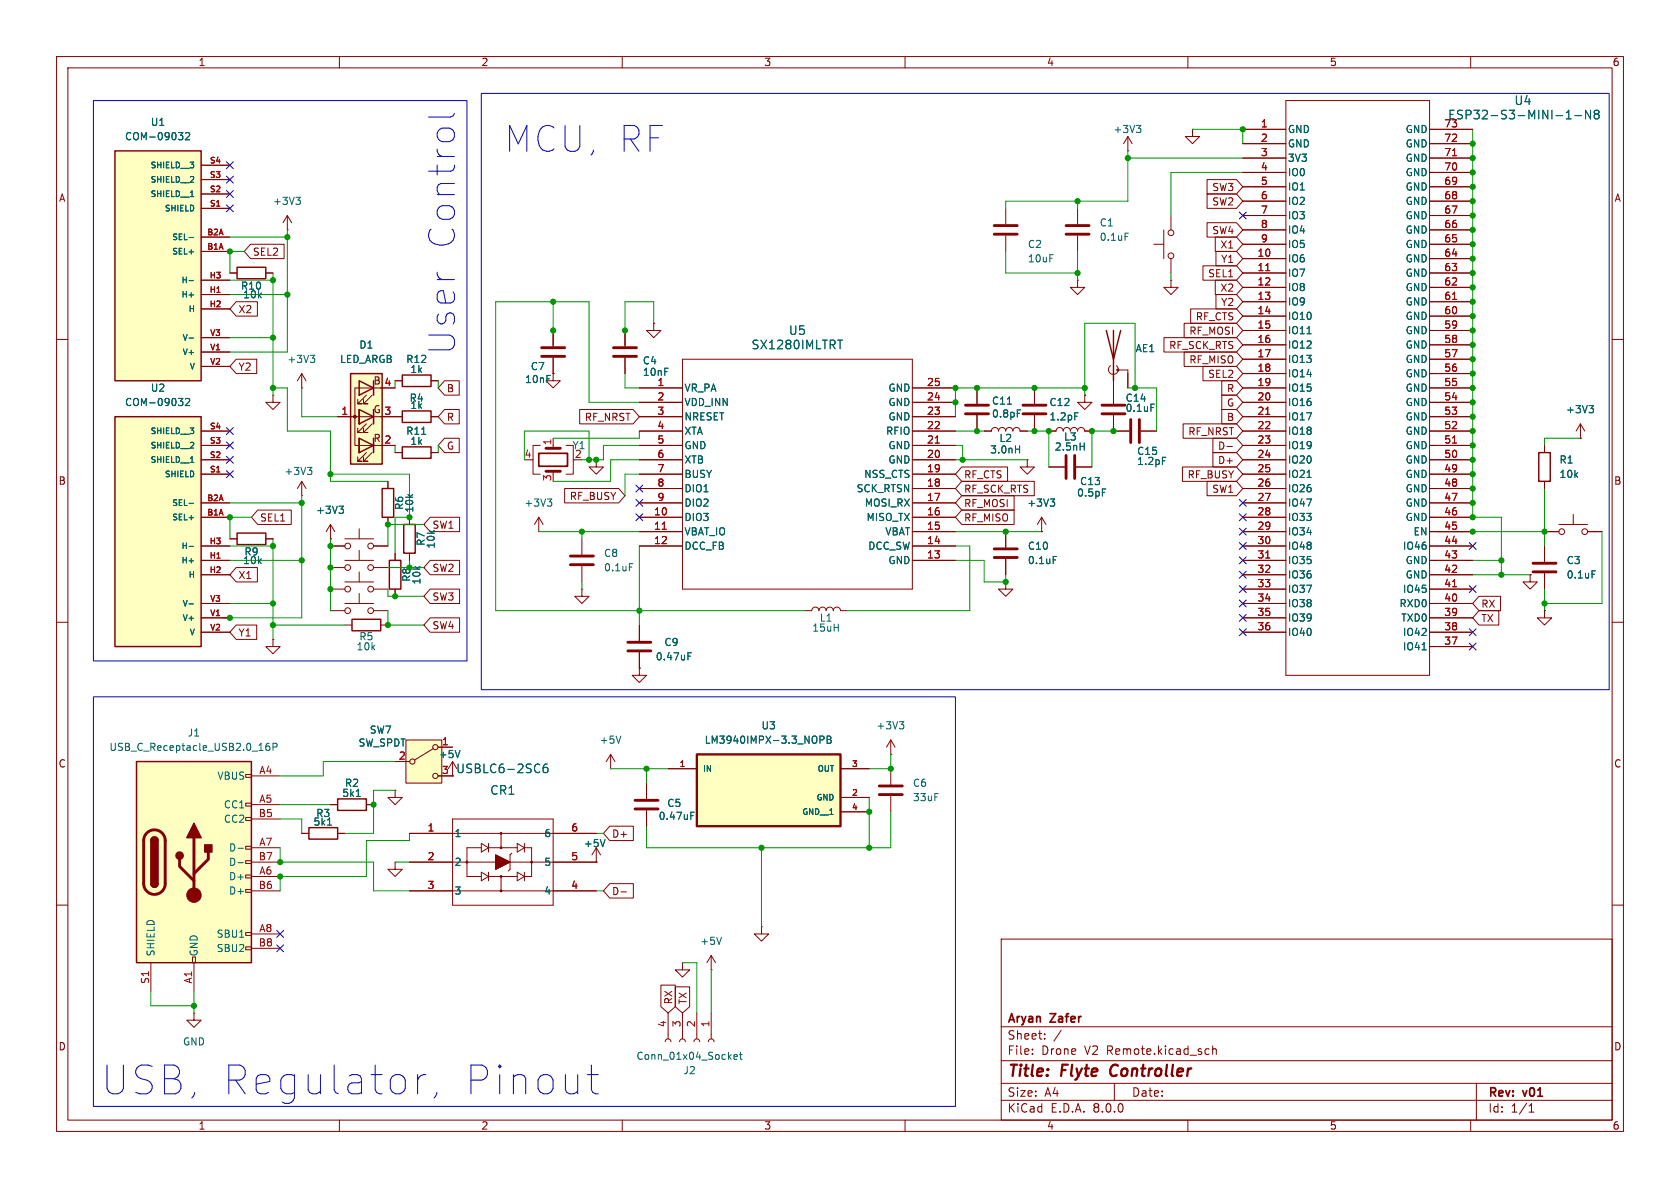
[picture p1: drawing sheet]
<svg xmlns="http://www.w3.org/2000/svg" width="297mm" height="210mm" viewBox="0 0 297 210" stroke-linecap="round" stroke-linejoin="round" font-family="sans-serif">
<defs><g id="words">
<g font-size="7.1" fill="#0000c2">
<text x="18" y="193.8">USB, Regulator,</text>
<text x="81.2" y="193.8">Pinout</text>
</g>
<g font-size="6.4" fill="#0000c2">
<text x="89.2" y="27.2">MCU, RF</text>
<text x="80.7" y="44.4" transform="rotate(-90 80.7 44.4)">Control</text>
<text x="80.7" y="62.7" transform="rotate(-90 80.7 62.7)">User</text>
</g>
<g font-size="2.8" fill="#840000">
<text x="178" y="190.9">Title:</text>
<text x="187.7" y="190.9">Flyte</text>
<text x="197.1" y="190.9">Controller</text>
</g>
<g font-size="2.1" fill="#006464">
<text x="255.9" y="21.3">ESP32-S3-MINI-1-N8</text>
<text x="267.6" y="18.8">U4</text>
<text x="139.4" y="59.4">U5</text>
<text x="132.8" y="62">SX1280IMLTRT</text>
<text x="80.6" y="136.9">USBLC6-2SC6</text>
<text x="86.6" y="140.7">CR1</text>
</g>
<g font-size="2.1" fill="#840000">
<text x="178" y="184">Sheet:</text>
<text x="178" y="181.2">Aryan</text>
<text x="185.8" y="181.2">Zafer</text>
<text x="178" y="186.7">File:</text>
<text x="184.1" y="186.7">Drone</text>
<text x="191.8" y="186.7">V2 Remote.kicad_sch</text>
<text x="178" y="196.9">KiCad</text>
<text x="178" y="194.1">Size:</text>
<text x="184.7" y="194.1">A4</text>
<text x="185.7" y="196.9">E.D.A.</text>
<text x="193.3" y="196.9">8.0.0</text>
<text x="200" y="194.1">Date:</text>
<text x="263" y="194.3">Rev:</text>
<text x="263" y="196.9">Id:</text>
<text x="267.1" y="196.9">1/1</text>
<text x="269.4" y="194.3">v01</text>
</g>
<g font-size="1.8" fill="#840000">
<text x="35" y="11.9">1</text>
<text x="85" y="11.9">2</text>
<text x="135" y="11.9">3</text>
<text x="185" y="11.9">4</text>
<text x="235" y="11.9">5</text>
<text x="285" y="11.9">6</text>
<text x="10.3" y="35.9">A</text>
<text x="214.2" y="34">SW3</text>
<text x="285.3" y="35.9">A</text>
<text x="214.2" y="36.5">SW2</text>
<text x="214.2" y="41.6">SW4</text>
<text x="44.6" y="45.4">SEL2</text>
<text x="215.7" y="44.1">X1</text>
<text x="215.8" y="46.7">Y1</text>
<text x="213.5" y="49.2">SEL1</text>
<text x="215.7" y="51.8">X2</text>
<text x="42.1" y="55.6">X2</text>
<text x="210.2" y="59.4">RF_MOSI</text>
<text x="211.3" y="56.8">RF_CTS</text>
<text x="215.8" y="54.3">Y2</text>
<text x="42.1" y="65.7">Y2</text>
<text x="206.6" y="61.9">RF_SCK_RTS</text>
<text x="210.2" y="64.5">RF_MISO</text>
<text x="65.9" y="68.2">B</text>
<text x="78.9" y="69.5">B</text>
<text x="213.5" y="67">SEL2</text>
<text x="216.8" y="69.5">R</text>
<text x="65.9" y="73.3">G</text>
<text x="78.9" y="74.6">R</text>
<text x="103.3" y="74.6">RF_NRST</text>
<text x="210" y="77.2">RF_NRST</text>
<text x="216.8" y="72.1">G</text>
<text x="216.8" y="74.6">B</text>
<text x="65.9" y="78.3">R</text>
<text x="78.9" y="79.7">G</text>
<text x="215.2" y="79.7">D-</text>
<text x="215.2" y="82.2">D+</text>
<text x="10.3" y="85.9">B</text>
<text x="100.6" y="88.6">RF_BUSY</text>
<text x="170.3" y="89.9">RF_MOSI</text>
<text x="170.3" y="84.8">RF_CTS</text>
<text x="170.3" y="87.3">RF_SCK_RTS</text>
<text x="209.9" y="84.8">RF_BUSY</text>
<text x="214.2" y="87.3">SW1</text>
<text x="285.3" y="85.9">B</text>
<text x="45.9" y="92.4">SEL1</text>
<text x="76.4" y="93.7">SW1</text>
<text x="170.3" y="92.4">RF_MISO</text>
<text x="76.4" y="101.3">SW2</text>
<text x="42.1" y="102.6">X1</text>
<text x="76.4" y="106.4">SW3</text>
<text x="261.8" y="107.6">RX</text>
<text x="42.1" y="112.7">Y1</text>
<text x="76.4" y="111.4">SW4</text>
<text x="261.8" y="110.2">TX</text>
<text x="10.3" y="135.9">C</text>
<text x="285.3" y="135.9">C</text>
<text x="108.1" y="148.3">D+</text>
<text x="108.1" y="158.4">D-</text>
<text x="119.1" y="177.6" transform="rotate(-90 119.1 177.6)">RX</text>
<text x="121.6" y="177.6" transform="rotate(-90 121.6 177.6)">TX</text>
<text x="10.3" y="185.9">D</text>
<text x="285.3" y="185.9">D</text>
<text x="35" y="199.9">1</text>
<text x="85" y="199.9">2</text>
<text x="135" y="199.9">3</text>
<text x="185" y="199.9">4</text>
<text x="235" y="199.9">5</text>
<text x="285" y="199.9">6</text>
</g>
<g font-size="1.8" fill="#006464">
<text x="26.6" y="22.5">U1</text>
<text x="196.7" y="23.7">+3V3</text>
<text x="227.6" y="23.7">GND</text>
<text x="248.4" y="23.7">GND</text>
<text x="22" y="25">COM-09032</text>
<text x="227.6" y="26.3">GND</text>
<text x="227.6" y="28.8">3V3</text>
<text x="248.4" y="28.8">GND</text>
<text x="248.4" y="26.3">GND</text>
<text x="227.6" y="31.3">IO0</text>
<text x="227.6" y="33.9">IO1</text>
<text x="248.4" y="33.9">GND</text>
<text x="248.4" y="31.3">GND</text>
<text x="48.2" y="36.4">+3V3</text>
<text x="194.3" y="40.2">C1</text>
<text x="227.6" y="36.4">IO2</text>
<text x="227.6" y="39">IO3</text>
<text x="227.6" y="41.5">IO4</text>
<text x="248.4" y="41.5">GND</text>
<text x="248.4" y="39">GND</text>
<text x="248.4" y="36.4">GND</text>
<text x="181.6" y="44">C2</text>
<text x="181.6" y="46.6">10uF</text>
<text x="194.3" y="42.8">0.1uF</text>
<text x="227.6" y="46.6">IO6</text>
<text x="227.6" y="44">IO5</text>
<text x="248.4" y="46.6">GND</text>
<text x="248.4" y="44">GND</text>
<text x="42.5" y="51.4">R10</text>
<text x="42.9" y="52.9">10k</text>
<text x="227.6" y="49.1">IO7</text>
<text x="227.6" y="51.7">IO8</text>
<text x="248.4" y="51.7">GND</text>
<text x="248.4" y="49.1">GND</text>
<text x="227.6" y="54.2">IO9</text>
<text x="227.6" y="56.7">IO10</text>
<text x="227.6" y="59.3">IO11</text>
<text x="248.4" y="59.3">GND</text>
<text x="248.4" y="56.7">GND</text>
<text x="248.4" y="54.2">GND</text>
<text x="50.7" y="64.4">+3V3</text>
<text x="60" y="64.4">LED_ARGB</text>
<text x="63.4" y="61.8">D1</text>
<text x="71.7" y="64.4">R12</text>
<text x="93.7" y="65.6">C7</text>
<text x="113.5" y="64.6">C4</text>
<text x="200.7" y="62.5">AE1</text>
<text x="227.6" y="61.8">IO12</text>
<text x="227.6" y="64.4">IO13</text>
<text x="248.4" y="64.4">GND</text>
<text x="248.4" y="61.8">GND</text>
<text x="22" y="72">COM-09032</text>
<text x="26.6" y="69.4">U2</text>
<text x="72.3" y="71.2">R4</text>
<text x="72.4" y="66.1">1k</text>
<text x="92.7" y="67.9">10nF</text>
<text x="113.5" y="66.6">10nF</text>
<text x="120.9" y="69.4">VR_PA</text>
<text x="120.9" y="72">VDD_INN</text>
<text x="157" y="72">GND</text>
<text x="157" y="69.4">GND</text>
<text x="175.3" y="71.7">C11</text>
<text x="185.4" y="72">C12</text>
<text x="198.9" y="71.2">C14</text>
<text x="227.6" y="66.9">IO14</text>
<text x="227.6" y="69.4">IO15</text>
<text x="227.6" y="72">IO16</text>
<text x="248.4" y="72">GND</text>
<text x="248.4" y="69.4">GND</text>
<text x="248.4" y="66.9">GND</text>
<text x="71.7" y="77.1">R11</text>
<text x="72.4" y="72.5">1k</text>
<text x="120.9" y="74.5">NRESET</text>
<text x="120.9" y="77.1">XTA</text>
<text x="156.5" y="77.1">RFIO</text>
<text x="157" y="74.5">GND</text>
<text x="175.3" y="74">0.8pF</text>
<text x="185.4" y="74.5">1.2pF</text>
<text x="198.9" y="73">0.1uF</text>
<text x="227.6" y="74.5">IO17</text>
<text x="227.6" y="77.1">IO18</text>
<text x="248.4" y="77.1">GND</text>
<text x="248.4" y="74.5">GND</text>
<text x="276.8" y="73.3">+3V3</text>
<text x="72.4" y="78.8">1k</text>
<text x="101.1" y="79.6">Y1</text>
<text x="120.9" y="79.6">GND</text>
<text x="120.9" y="82.1">XTB</text>
<text x="157" y="82.1">GND</text>
<text x="157" y="79.6">GND</text>
<text x="174.9" y="80.4">3.0nH</text>
<text x="176.6" y="78.3">L2</text>
<text x="186.4" y="79.9">2.5nH</text>
<text x="188" y="78.1">L3</text>
<text x="200.9" y="80.6">C15</text>
<text x="200.9" y="82.4">1.2pF</text>
<text x="227.6" y="79.6">IO19</text>
<text x="227.6" y="82.1">IO20</text>
<text x="248.4" y="82.1">GND</text>
<text x="248.4" y="79.6">GND</text>
<text x="275.6" y="82.1">R1</text>
<text x="50.2" y="84.2">+3V3</text>
<text x="92.6" y="89.8">+3V3</text>
<text x="120.9" y="84.7">BUSY</text>
<text x="120.9" y="87.2">DIO1</text>
<text x="120.9" y="89.8">DIO2</text>
<text x="151.3" y="87.2">SCK_RTSN</text>
<text x="152.7" y="84.7">NSS_CTS</text>
<text x="152.8" y="89.8">MOSI_RX</text>
<text x="181.5" y="89.8">+3V3</text>
<text x="190.3" y="88">0.5pF</text>
<text x="190.8" y="86">C13</text>
<text x="227.6" y="84.7">IO21</text>
<text x="227.6" y="87.2">IO26</text>
<text x="227.6" y="89.8">IO47</text>
<text x="248.4" y="89.8">GND</text>
<text x="248.4" y="87.2">GND</text>
<text x="248.4" y="84.7">GND</text>
<text x="275.6" y="84.7">10k</text>
<text x="55.8" y="91">+3V3</text>
<text x="71.5" y="90.2" transform="rotate(-90 71.5 90.2)">R6</text>
<text x="73.3" y="90.7" transform="rotate(-90 73.3 90.7)">10k</text>
<text x="120.9" y="92.3">DIO3</text>
<text x="120.9" y="94.8">VBAT_IO</text>
<text x="153.1" y="92.3">MISO_TX</text>
<text x="156.4" y="94.8">VBAT</text>
<text x="227.6" y="92.3">IO33</text>
<text x="227.6" y="94.8">IO34</text>
<text x="248.4" y="92.3">GND</text>
<text x="249.8" y="94.8">EN</text>
<text x="42.9" y="99.9">10k</text>
<text x="43.1" y="98.4">R9</text>
<text x="75.3" y="96.6" transform="rotate(-90 75.3 96.6)">R7</text>
<text x="77.1" y="97.1" transform="rotate(-90 77.1 97.1)">10k</text>
<text x="106.7" y="98.7">C8</text>
<text x="106.7" y="101.2">0.1uF</text>
<text x="120.9" y="97.4">DCC_FB</text>
<text x="153.4" y="97.4">DCC_SW</text>
<text x="157" y="99.9">GND</text>
<text x="181.6" y="97.4">C10</text>
<text x="181.6" y="99.9">0.1uF</text>
<text x="227.6" y="97.4">IO48</text>
<text x="227.6" y="99.9">IO35</text>
<text x="247.9" y="97.4">IO46</text>
<text x="248.4" y="99.9">GND</text>
<text x="276.9" y="99.9">C3</text>
<text x="72.7" y="102.9" transform="rotate(-90 72.7 102.9)">R8</text>
<text x="74.5" y="103.4" transform="rotate(-90 74.5 103.4)">10k</text>
<text x="227.6" y="102.5">IO36</text>
<text x="227.6" y="105">IO37</text>
<text x="227.6" y="107.5">IO38</text>
<text x="247.3" y="107.5">RXD0</text>
<text x="247.9" y="105">IO45</text>
<text x="248.4" y="102.5">GND</text>
<text x="276.9" y="102.5">0.1uF</text>
<text x="63.4" y="113.4">R5</text>
<text x="143.5" y="111.9">15uH</text>
<text x="144.8" y="110.1">L1</text>
<text x="227.6" y="110.1">IO39</text>
<text x="227.6" y="112.6">IO40</text>
<text x="247.6" y="110.1">TXD0</text>
<text x="247.9" y="112.6">IO42</text>
<text x="62.9" y="115.2">10k</text>
<text x="115.8" y="116.9">0.47uF</text>
<text x="117.4" y="114.4">C9</text>
<text x="247.9" y="115.2">IO41</text>
<text x="33.1" y="130.4">J1</text>
<text x="65.3" y="129.9">SW7</text>
<text x="105.9" y="131.7">+5V</text>
<text x="124.5" y="131.7">LM3940IMPX-3.3_NOPB</text>
<text x="134.5" y="129.1">U3</text>
<text x="154.8" y="129.1">+3V3</text>
<text x="19.3" y="132.9">USB_C_Receptacle_USB2.0_16P</text>
<text x="63.3" y="132.2">SW_SPDT</text>
<text x="77.5" y="134.2">+5V</text>
<text x="38.3" y="138">VBUS</text>
<text x="39.5" y="143.1">CC1</text>
<text x="60.4" y="141.1">5k1</text>
<text x="60.9" y="139.3">R2</text>
<text x="117.9" y="142.8">C5</text>
<text x="161.3" y="139.3">C6</text>
<text x="161.3" y="141.8">33uF</text>
<text x="39.5" y="145.6">CC2</text>
<text x="55.3" y="146.2">5k1</text>
<text x="55.8" y="144.6">R3</text>
<text x="80.3" y="148.2">1</text>
<text x="96.1" y="148.2">6</text>
<text x="103.1" y="150">+5V</text>
<text x="116.3" y="145.1">0.47uF</text>
<text x="40.4" y="155.8">D+</text>
<text x="40.4" y="150.7">D-</text>
<text x="40.4" y="153.3">D-</text>
<text x="80.3" y="153.3">2</text>
<text x="96.1" y="153.3">5</text>
<text x="40.4" y="158.3">D+</text>
<text x="80.3" y="158.3">3</text>
<text x="96.1" y="158.3">4</text>
<text x="38.2" y="166">SBU1</text>
<text x="123.7" y="167.2">+5V</text>
<text x="27.5" y="169.2" transform="rotate(-90 27.5 169.2)">SHIELD</text>
<text x="35.2" y="169.2" transform="rotate(-90 35.2 169.2)">GND</text>
<text x="38.2" y="168.5">SBU2</text>
<text x="32.3" y="185">GND</text>
<text x="112.4" y="187.6">Conn_01x04_Socket</text>
<text x="120.7" y="190.1">J2</text>
</g>
<g font-size="1.8" fill="#a90000">
<text x="222.8" y="22.6">1</text>
<text x="255.2" y="22.6">73</text>
<text x="222.8" y="25.1">2</text>
<text x="222.8" y="27.7">3</text>
<text x="255.2" y="27.7">71</text>
<text x="255.2" y="25.1">72</text>
<text x="222.8" y="30.2">4</text>
<text x="222.8" y="32.8">5</text>
<text x="222.8" y="35.3">6</text>
<text x="255.2" y="35.3">68</text>
<text x="255.2" y="32.8">69</text>
<text x="255.2" y="30.2">70</text>
<text x="222.8" y="37.8">7</text>
<text x="222.8" y="40.4">8</text>
<text x="255.2" y="40.4">66</text>
<text x="255.2" y="37.8">67</text>
<text x="222.2" y="45.5">10</text>
<text x="222.8" y="42.9">9</text>
<text x="255.2" y="45.5">64</text>
<text x="255.2" y="42.9">65</text>
<text x="222.2" y="48">11</text>
<text x="222.2" y="50.5">12</text>
<text x="222.2" y="53.1">13</text>
<text x="255.2" y="53.1">61</text>
<text x="255.2" y="50.5">62</text>
<text x="255.2" y="48">63</text>
<text x="222.2" y="55.6">14</text>
<text x="222.2" y="58.2">15</text>
<text x="255.2" y="58.2">59</text>
<text x="255.2" y="55.6">60</text>
<text x="222.2" y="60.7">16</text>
<text x="222.2" y="63.2">17</text>
<text x="222.2" y="65.8">18</text>
<text x="255.2" y="65.8">56</text>
<text x="255.2" y="63.2">57</text>
<text x="255.2" y="60.7">58</text>
<text x="67.9" y="68.3">4</text>
<text x="116.1" y="68.3">1</text>
<text x="116.1" y="70.9">2</text>
<text x="163.8" y="70.9">24</text>
<text x="163.8" y="68.3">25</text>
<text x="222.2" y="68.3">19</text>
<text x="222.2" y="70.9">20</text>
<text x="255.2" y="70.9">54</text>
<text x="255.2" y="68.3">55</text>
<text x="60.3" y="73.4">1</text>
<text x="67.9" y="73.4">3</text>
<text x="116.1" y="73.4">3</text>
<text x="116.1" y="75.9">4</text>
<text x="163.8" y="75.9">22</text>
<text x="163.8" y="73.4">23</text>
<text x="222.2" y="73.4">21</text>
<text x="222.2" y="75.9">22</text>
<text x="255.2" y="75.9">52</text>
<text x="255.2" y="73.4">53</text>
<text x="67.9" y="78.5">2</text>
<text x="92.6" y="81">4</text>
<text x="97.5" y="78.8" transform="rotate(-90 97.5 78.8)">1</text>
<text x="101.5" y="81">2</text>
<text x="116.1" y="78.5">5</text>
<text x="116.1" y="81">6</text>
<text x="116.1" y="83.6">7</text>
<text x="163.8" y="83.6">19</text>
<text x="163.8" y="81">20</text>
<text x="163.8" y="78.5">21</text>
<text x="222.2" y="78.5">23</text>
<text x="222.2" y="81">24</text>
<text x="222.2" y="83.6">25</text>
<text x="255.2" y="83.6">49</text>
<text x="255.2" y="81">50</text>
<text x="255.2" y="78.5">51</text>
<text x="97.5" y="85.2" transform="rotate(-90 97.5 85.2)">3</text>
<text x="116.1" y="86.1">8</text>
<text x="116.1" y="88.6">9</text>
<text x="163.8" y="88.6">17</text>
<text x="163.8" y="86.1">18</text>
<text x="222.2" y="86.1">26</text>
<text x="222.2" y="88.6">27</text>
<text x="255.2" y="88.6">47</text>
<text x="255.2" y="86.1">48</text>
<text x="115.5" y="91.2">10</text>
<text x="115.5" y="93.7">11</text>
<text x="163.8" y="93.7">15</text>
<text x="163.8" y="91.2">16</text>
<text x="222.2" y="91.2">28</text>
<text x="222.2" y="93.7">29</text>
<text x="255.2" y="93.7">45</text>
<text x="255.2" y="91.2">46</text>
<text x="115.5" y="96.3">12</text>
<text x="163.8" y="98.8">13</text>
<text x="163.8" y="96.3">14</text>
<text x="222.2" y="96.3">30</text>
<text x="222.2" y="98.8">31</text>
<text x="222.2" y="101.3">32</text>
<text x="255.2" y="101.3">42</text>
<text x="255.2" y="98.8">43</text>
<text x="255.2" y="96.3">44</text>
<text x="222.2" y="103.9">33</text>
<text x="222.2" y="106.4">34</text>
<text x="255.2" y="106.4">40</text>
<text x="255.2" y="103.9">41</text>
<text x="222.2" y="109">35</text>
<text x="222.2" y="111.5">36</text>
<text x="255.2" y="111.5">38</text>
<text x="255.2" y="109">39</text>
<text x="255.2" y="114">37</text>
<text x="78" y="131.8">1</text>
<text x="45.7" y="136.9">A4</text>
<text x="70.4" y="134.4">2</text>
<text x="78" y="136.9">3</text>
<text x="45.7" y="142">A5</text>
<text x="45.6" y="144.5">B5</text>
<text x="45.7" y="149.6">A7</text>
<text x="75.5" y="147.1">1</text>
<text x="100.9" y="147.1">6</text>
<text x="45.6" y="152.1">B7</text>
<text x="45.7" y="154.7">A6</text>
<text x="75.5" y="152.1">2</text>
<text x="100.9" y="152.1">5</text>
<text x="45.6" y="157.2">B6</text>
<text x="75.5" y="157.2">3</text>
<text x="100.9" y="157.2">4</text>
<text x="45.6" y="167.4">B8</text>
<text x="45.7" y="164.8">A8</text>
<text x="34" y="174" transform="rotate(-90 34 174)">A1</text>
<text x="26.4" y="174" transform="rotate(-90 26.4 174)">S1</text>
<text x="117.9" y="181.7" transform="rotate(-90 117.9 181.7)">4</text>
<text x="120.4" y="181.7" transform="rotate(-90 120.4 181.7)">3</text>
<text x="122.9" y="181.7" transform="rotate(-90 122.9 181.7)">2</text>
<text x="125.5" y="181.7" transform="rotate(-90 125.5 181.7)">1</text>
</g>
<g font-size="1.4" fill="#006464">
<text x="26.5" y="29.9">SHIELD__3</text>
<text x="26.5" y="35">SHIELD__1</text>
<text x="26.5" y="32.5">SHIELD__2</text>
<text x="29" y="37.6">SHIELD</text>
<text x="30.3" y="45.2">SEL+</text>
<text x="30.3" y="42.6">SEL-</text>
<text x="32" y="52.8">H+</text>
<text x="32" y="50.3">H-</text>
<text x="33.2" y="55.3">H</text>
<text x="32.2" y="63">V+</text>
<text x="32.2" y="60.4">V-</text>
<text x="33.4" y="65.5">V</text>
<text x="26.5" y="76.9">SHIELD__3</text>
<text x="26.5" y="82">SHIELD__1</text>
<text x="26.5" y="79.5">SHIELD__2</text>
<text x="29" y="84.6">SHIELD</text>
<text x="30.3" y="89.6">SEL-</text>
<text x="30.3" y="92.2">SEL+</text>
<text x="32" y="99.8">H+</text>
<text x="32" y="97.3">H-</text>
<text x="32.2" y="107.4">V-</text>
<text x="33.2" y="102.3">H</text>
<text x="32.2" y="110">V+</text>
<text x="33.4" y="112.5">V</text>
<text x="124.2" y="136.6">IN</text>
<text x="144.4" y="136.6">OUT</text>
<text x="144.2" y="141.7">GND</text>
<text x="141.7" y="144.2">GND__1</text>
</g>
<g font-size="1.4" fill="#a90000">
<text x="37" y="29">S4</text>
<text x="37" y="34">S2</text>
<text x="37" y="31.5">S3</text>
<text x="36.5" y="41.7">B2A</text>
<text x="37" y="36.6">S1</text>
<text x="36.5" y="44.2">B1A</text>
<text x="37" y="51.8">H1</text>
<text x="37" y="49.3">H3</text>
<text x="37" y="54.4">H2</text>
<text x="37.1" y="59.4">V3</text>
<text x="37.1" y="62">V1</text>
<text x="37.1" y="64.5">V2</text>
<text x="37" y="75.9">S4</text>
<text x="37" y="83.6">S1</text>
<text x="37" y="81">S2</text>
<text x="37" y="78.5">S3</text>
<text x="36.5" y="88.6">B2A</text>
<text x="36.5" y="91.2">B1A</text>
<text x="37" y="98.8">H1</text>
<text x="37" y="101.3">H2</text>
<text x="37" y="96.3">H3</text>
<text x="37.1" y="106.4">V3</text>
<text x="37.1" y="109">V1</text>
<text x="37.1" y="111.5">V2</text>
<text x="120" y="135.6">1</text>
<text x="150.5" y="135.6">3</text>
<text x="150.5" y="140.7">2</text>
<text x="150.5" y="143.3">4</text>
</g>
</g></defs>
<g fill="none" stroke="#840000" stroke-width=".18">
<path d="M10 10h277v190h-277zM12 12h273v186h-273zM60 10v2M110 10v2M160 10v2M210 10v2M260 10v2M50.8 38.1l-.8 1.3M50.8 38.1v2.5M50.8 38.1l.8 1.3M177.8 36.8v2.8M190.5 36.8v2.8"/>
<path d="M199.4 26.7h.1M199.4 24.1v2.6M199.4 24.1l-.8 1.3M199.4 24.1l.8 1.3M10 60h2M50.8 40.6h.1M177.8 41.7v2.8M190.5 49.5v1.3h1.3l-1.3 1.3-1.3-1.3h1.3M190.5 49.5h.1M190.5 41.7v2.8M285 60h2M182.9 68.6v2.8"/>
<path d="M182.9 73.4v2.8M191.8 69.9v1.2h1.2l-1.2 1.3-1.3-1.3h1.3M191.8 69.9h.1M196.8 63.5v7.9M196.8 73.4v2.8M197.4 64.6a.85 .85 0 0 1 .1 1.3 .85 .85 0 0 1-1.3 0 .85 .85 0 0 1 .1-1.3M197.6 65.4h1.8v3.2M10 110h2M285 110h2M10 160h2M285 160h2M177 166h108v32h-108z"/>
<path d="M60 198v2M110 198v2M160 198v2M177 194.5h108M177 191.5h108M177 187.5h108M177 181.5h108M182.5 186.3v.1M182.5 185.5v.1M184.7 183.6v.1M184.7 182.8v.1M187.6 182.1l-1.3 2"/>
<path d="M197 191.5v3M210 198v2M213.6 185.4l.1 .1M213.7 186.3l-.1 .1M214.4 184.9v1.5M214.4 185.5l.2-.1 .4 .1v.9M260 198v2M261 191.5v6.5M270.3 196.6h.9M270.3 195.5l.4-.4v1.5"/>
</g>
<path d="M196.6 188.5a1.27 1.27 0 0 0 0 1.6" fill="none" stroke="#840000" stroke-width=".4"/>
<path d="M175.8 39.9h4M188.5 39.9h4M175.8 41.4h4M188.5 41.4h4M180.8 73.2h4.1M180.8 71.6h4.1M194.8 73.2h4.1M194.8 71.6h4.1" fill="none" stroke="#840000" stroke-width=".51"/>
<path d="M52.3 34.9h.8l-.4 .5M52.9 35.4l.2 .2v.3l-.2 .2M200.9 22.2h.8l-.4 .5M201.4 22.7l.3 .2v.3l-.3 .2M198.9 41.2h.6M190 73h.6M203.5 71.4h.6" fill="none" stroke="#006464" stroke-width=".18"/>
<path d="M195.6 58.4l1.2 5.1 1.3-5.1M196.8 58.4v8.9" fill="none" stroke="#840000" stroke-width=".25"/>
<circle cx="197.6" cy="65.4" r=".18" fill="#840000" stroke="#840000" stroke-width=".18"/>
<path d="M20.3 26.7h15.3v40.6h-15.3z" fill="#ffffc2"/>
<g fill="none" stroke="#840000" stroke-width=".25">
<path d="M20.3 26.7h15.3v40.6h-15.3zM41.9 94.2h5.1v2.1h-5.1zM68.8 99.1h2.1v5h-2.1zM71.4 92.7h2v5.1h-2zM54.6 146.3h5.1v2h-5.1zM59.7 141.2h5.1v2.1h-5.1z"/>
<circle cx="82.5" cy="152.4" r=".13"/>
<circle cx="88.6" cy="157.5" r=".13"/>
<circle cx="88.6" cy="149.9" r=".13"/>
<circle cx="88.6" cy="154.9" r=".13"/>
<circle cx="88.6" cy="147.3" r=".13"/>
<circle cx="94" cy="152.4" r=".13"/>
</g>
<g fill="none" stroke="#840000" stroke-width=".18">
<path d="M35.6 36.8h5M35.6 34.3h5M35.6 31.8h5M35.6 29.2h5M35.6 44.5h5M35.6 41.9h5M35.6 52.1h5M35.6 54.6h5M35.6 49.5h5M35.6 59.7h5M35.6 62.2h5M35.6 64.8h5"/>
<path d="M48.3 69.9v1.2h1.2l-1.2 1.3-1.3-1.3h1.3M48.3 69.9h.1M53.3 68.6h.1M53.3 66v2.6M53.3 66l-.7 1.3M53.3 66l.8 1.3M40.6 95.3h1.3M47 95.3h1.3M53.3 87.6h.1M53.3 85.1l-.7 1.3M53.3 85.1v2.5M53.3 85.1l.8 1.3"/>
<path d="M58.4 96.5h2.6M61 95.3h5M61 99.1h5M63.5 93.5v1.8M63.5 97.3v1.8M66 96.5h2.6M69.8 97.8v1.3M72.4 91.4v1.3M72.4 97.8v1.3M58.4 104.1h2.6M58.4 100.3h2.6M58.4 108h2.6"/>
<path d="M61 102.9h5M61 106.7h5M63.5 101.1v1.8M63.5 104.9v1.8M66 104.1h2.6M66 100.3h2.6M66 108h2.6M69.8 104.1v1.3M113 118.1v1.3h1.3l-1.3 1.3-1.2-1.3h1.2M113 118.1h.1M113 110.5v2.8M113 115.3v2.8"/>
<path d="M69.8 139.7v1.3h1.3l-1.3 1.2-1.2-1.2h1.2M69.8 139.7h.1M80 134.6l-.8 1.3M107.9 135.9h.1M107.9 133.4l-.7 1.2M107.9 133.4v2.5M107.9 133.4l.8 1.2M53.3 147.3h1.3M58.4 142.2h1.3M59.7 147.3h1.3M64.8 142.2h1.2M69.8 152.4v1.3h1.3l-1.3 1.2-1.2-1.2h1.2"/>
<path d="M69.8 152.4h.1M72.4 157.5h33M72.4 152.4h33M72.4 147.3h33M80 144.8h17.8v15.2h-17.8zM85.1 149.9h-2.6v5h2.6M85.1 154.2l1.3 .7-1.3 .8zM85.1 149.1l1.3 .8-1.3 .7zM86.4 154.9h5M86.4 149.9h5M86.4 149.1v1.5M86.4 154.2v1.5"/>
<path d="M87.6 151.1l2.6 1.3-2.6 1.3zM88.6 147.3v2.6M88.6 154.9v2.6M90.5 150.8l-.3 .3v2.6l-.3 .3M91.4 149.1l1.3 .8-1.3 .7zM91.4 154.2l1.3 .7-1.3 .8zM92.7 149.9h1.3v5h-1.3M92.7 149.1v1.5M92.7 154.2v1.5M105.4 152.4h.1M105.4 149.9l-.8 1.2M105.4 149.9v2.5"/>
<path d="M105.4 149.9l.8 1.2M118.1 179.1v4.5M120.6 170.2v1.3h1.3l-1.3 1.2-1.2-1.2h1.2M120.6 170.2h.1M120.6 179.1v4.5M123.2 179.1v4.5M125.7 171.5h.1M125.7 168.9l-.7 1.3M125.7 168.9v2.6M125.7 179.1v4.5M125.7 168.9l.8 1.3M134.6 163.8v1.3h1.3l-1.3 1.3-1.3-1.3h1.3"/>
<path d="M134.6 163.8h.1M117.6 184.2l.1-.4 .4-.2 .4 .2 .1 .4M120.1 184.2l.2-.4 .3-.2 .4 .2 .2 .4M122.7 184.2l.1-.4 .4-.2 .3 .2 .2 .4M125.2 184.2l.2-.4 .3-.2 .4 .2 .1 .4"/>
<circle cx="61.5" cy="96.5" r=".51"/>
<circle cx="65.5" cy="96.5" r=".51"/>
<circle cx="61.5" cy="100.3" r=".51"/>
<circle cx="61.5" cy="108" r=".51"/>
<circle cx="61.5" cy="104.1" r=".51"/>
<circle cx="65.5" cy="108" r=".51"/>
<circle cx="65.5" cy="100.3" r=".51"/>
<circle cx="65.5" cy="104.1" r=".51"/>
</g>
<g fill="none" stroke="#006464" stroke-width=".18">
<path d="M31.5 23.4h.8l-.4 .5M32.1 23.9l.2 .3v.3l-.2 .2M32.8 23.6l.5-.2 .2 .4-.8 .9h.8M33.7 34.8h.6M33.4 42h.8M33.4 49.6h.8M33.4 59.8h.8M54.9 62.8h.7l-.4 .5M55.4 63.3l.2 .2v.3l-.2 .3M54.3 82.6h.8l-.4 .5M54.9 83.1l.2 .2v.3l-.2 .3M121.6 116h.4"/>
<path d="M121.6 115.4h.6M81.3 132.7l-.4 1.2M96.7 135.1a.6 .6 0 0 0-.7 .6v.6l.2 .2 .4 .1 .2-.2 .1-.5-.2-.2-.4-.1-.3 .3M109.8 130.1l-.5 1.3M57.9 145.9h.7M63 140.8h.7M107 148.4l-.5 1.3M127.5 165.7l-.4 1.2M129.8 186.8l.6-.1-.1-.2-.4-.1-.1 .2v.6h.5M130.7 186.4h.5M130.9 186v1.1l.3 .2"/>
</g>
<path d="M87.6 151.1l2.6 1.3-2.6 1.3z" fill="#840000" stroke="#840000" stroke-width=".18"/>
<path d="M111 115.1h4.1M111 113.5h4.1" fill="none" stroke="#840000" stroke-width=".51"/>
<path d="M71.8 130.8h6.3v7.6h-6.3z" fill="#ffffc2"/>
<g fill="none" stroke="#840000" stroke-width=".18">
<path d="M69.8 134.6h2.6M71.8 130.8h6.3v7.6h-6.3zM76.6 132.3l-3.3 2.1M77.5 132.1h2.5M77.5 137.2h2.5"/>
<circle cx="72.9" cy="134.6" r=".46"/>
<circle cx="77" cy="132.1" r=".46"/>
<circle cx="77" cy="137.2" r=".46"/>
</g>
<path d="M24.1 134.6h20.3v35.6h-20.3z" fill="#ffffc2"/>
<g fill="none" stroke="#840000" stroke-width=".18">
<path d="M69.8 73.7h1.3M69.8 67.3h1.3M76.2 73.7h1.3M76.2 67.3h1.3M58.4 95.3h.1M58.4 92.7l-.7 1.3M58.4 92.7v2.6M58.4 92.7l.8 1.3M68.6 85.1v1.3M68.6 91.4v1.3M142.2 108h1.3a.64 .64 0 0 1 .6-.7 .64 .64 0 0 1 .7 .7 .64 .64 0 0 1 .6-.7 .64 .64 0 0 1 .6 .7 .64 .64 0 0 1 .7-.7 .64 .64 0 0 1 .6 .7 .64 .64 0 0 1 .7-.7 .64 .64 0 0 1 .6 .7h1.3M43.4 136.9h1v.5h-1z"/>
<path d="M44.4 137.2h5.1M43.4 157.2h1v.5h-1zM43.4 154.7h1v.5h-1zM43.4 152.1h1v.6h-1zM43.4 149.6h1v.5h-1zM43.4 144.5h1v.5h-1zM43.4 142h1v.5h-1zM44.4 142.2h5.1M44.4 154.9h5.1M44.4 149.9h5.1M44.4 144.8h5.1M44.4 157.5h5.1"/>
<path d="M44.4 152.4h5.1M26.7 170.2v5.1M34 169.2h.5v1h-.5zM34.3 179.1v1.2h1.3l-1.3 1.3-1.3-1.3h1.3M34.3 179.1h.1M34.3 170.2v5.1M43.4 167.4h1v.5h-1zM43.4 164.8h1v.6h-1zM44.4 165.1h5.1M44.4 167.6h5.1"/>
</g>
<path d="M71.1 72.6h5.1v2.1h-5.1zM71.1 66.3h5.1v2h-5.1zM67.6 86.4h2v5h-2zM24.1 134.6h20.3v35.6h-20.3zM26.7 156.2a.64 .64 0 0 0 .6 .6 .64 .64 0 0 0 .6-.6M26.7 148.6a.64 .64 0 0 1 .6-.6 .64 .64 0 0 1 .6 .6" fill="none" stroke="#840000" stroke-width=".25"/>
<path d="M26 147.3a1.91 1.91 0 0 1 2-.5 1.91 1.91 0 0 1 1.2 1.8v7.6a1.91 1.91 0 0 1-1.9 1.9 1.91 1.91 0 0 1-1.9-1.9v-7.8l.2-.6zM31.7 151.9v1.3l2.6 2.5M34.3 148.1v10.1M36.8 150.6v1.3l-2.5 2.5" fill="none" stroke="#840000" stroke-width=".51"/>
<g fill="#840000" stroke="#840000" stroke-width=".25">
<path d="M26.7 156.2h1.2a.64 .64 0 0 1-.6 .6 .64 .64 0 0 1-.6-.6z"/>
<path d="M26.7 148.6h1.2v7.6h-1.2z"/>
<path d="M26.9 148.1a.64 .64 0 0 1 .6-.1 .64 .64 0 0 1 .4 .6h-1.2z"/>
<path d="M34.3 145.5l1.3 2.6h-2.6z"/>
<path d="M36.2 149.4h1.3v1.2h-1.3z"/>
<circle cx="31.7" cy="151.3" r=".63"/>
</g>
<circle cx="34.3" cy="158.2" r="1.27" fill="#840000" stroke="#840000" stroke-width=".18"/>
<path d="M59.9 89.5h.8l-.4 .5M60.5 90l.2 .2v.3l-.2 .2M47.6 131.4l-.4 .1a.86 .86 0 0 0 0 1.2l.5-.2v-.4l-.2-.2h-.4l-.1 .2M48.3 132.1l.6-.1 .1-.2-.1-.3-.6-.1v1.3M42.1 150h.9M42.1 152.5h.9" fill="none" stroke="#006464" stroke-width=".18"/>
<path d="M62 66h5.6v16h-5.6z" fill="#ffffc2"/>
<g fill="none" stroke="#840000" stroke-width=".18">
<path d="M59.7 73.7h6.3M63.5 72.4v2.5zM63.5 74.9h.1M63.5 77.5v2.5zM64.8 69.9l-1.6 1.5h.8h-.8v-.8M64.8 74.9l-1.6 1.6h.8h-.8v-.8M65.8 69.9l-1.5 1.5h.7h-.7v-.8M65.8 74.9l-1.5 1.6h.7h-.7v-.8M66 72.4v2.5M66 77.5v2.5M66 68.6h-3.3v10.1h3.3M67.3 68.6h2.5"/>
<path d="M67.3 78.7h2.5M67.3 73.7h2.5M63.5 80h.1M64.8 80l-1.6 1.5h.8h-.8v-.7M65.8 80l-1.5 1.5h.7h-.7v-.7M95.2 94h.1M95.2 91.4l-.7 1.3M95.2 91.4v2.6M95.2 91.4l.8 1.3M157.5 133.4h.1M157.5 130.8l-.8 1.3M157.5 130.8v2.6"/>
<path d="M157.5 135.9v2.8M157.5 130.8l.7 1.3M157.5 140.7v2.8"/>
</g>
<path d="M62 66h5.6v16h-5.6zM63.5 67.3l2.5 1.3-2.5 1.3zM63.5 72.4l2.5 1.3-2.5 1.2zM63.5 77.5l2.5 1.2-2.5 1.3zM66 67.3v2.6M66 72.4v2.5M66 77.5v2.5" fill="none" stroke="#840000" stroke-width=".25"/>
<circle cx="62.7" cy="73.7" r=".25" fill="#840000" stroke="#840000" stroke-width=".18"/>
<path d="M96.8 88.2h.7l-.4 .5M97.3 88.7l.2 .2v.3l-.2 .3M159 127.6h.8l-.4 .5M159.5 128.1l.3 .2v.3l-.3 .2" fill="none" stroke="#006464" stroke-width=".18"/>
<path d="M155.4 138.9h4.1M155.4 140.5h4.1" fill="none" stroke="#840000" stroke-width=".51"/>
<path d="M123.2 133.4h25.4v12.7h-25.4z" fill="#ffffc2"/>
<path d="M123.2 133.4h25.4v12.7h-25.4z" fill="none" stroke="#840000" stroke-width=".41"/>
<path d="M69.8 80h1.3M76.2 80h1.3M48.3 113v1.3h1.2l-1.2 1.3-1.3-1.3h1.3M48.3 113h.1M114.3 138.4v2.8M118.1 135.9h5.1M148.6 135.9h5.1M114.3 143.3v2.8M148.6 141h5.1M148.6 143.5h5.1" fill="none" stroke="#840000" stroke-width=".18"/>
<path d="M74.5 76.8h.8M145 130.8l.6-.1 .1-.2-.1-.3-.6-.1v1.3M146.2 130.1h.5l.2 .3-.2 .3 .2 .1 .1 .3-.3 .3h-.5zM146.2 130.7h.5M122.1 144.2h.5M122.1 143.6h.6" fill="none" stroke="#006464" stroke-width=".18"/>
<path d="M112.3 143h4M112.3 141.5h4" fill="none" stroke="#840000" stroke-width=".51"/>
<path d="M71.1 79h5.1v2h-5.1z" fill="none" stroke="#840000" stroke-width=".25"/>
<path d="M20.3 73.7h15.3v40.6h-15.3z" fill="#ffffc2"/>
<path d="M41.9 47.2h5.1v2.1h-5.1zM20.3 73.7h15.3v40.6h-15.3zM272 80h2.1v5.1h-2.1zM62.2 109.5h5.1v2h-5.1z" fill="none" stroke="#840000" stroke-width=".25"/>
<g fill="none" stroke="#840000" stroke-width=".18">
<path d="M227.3 17.8h25.4v101.6h-25.4zM35.6 36.8h5M35.6 34.3h5M35.6 31.8h5M35.6 29.2h5M207 38.1v2.5M210.8 22.9v1.2h1.3l-1.3 1.3-1.3-1.3h1.3M210.8 22.9h.1M213.4 34.3h5.2l1.1 1.3-1.1 1.2h-5.2zM213.4 31.7h5.2l1.1 1.3-1.1 1.3h-5.2zM213.4 39.4h5.2l1.1 1.2-1.1 1.3h-5.2zM219.7 22.9h7.6"/>
<path d="M219.7 25.4h7.6M219.7 27.9h7.6M219.7 30.5h7.6M219.7 33h7.6M219.7 35.6h7.6M219.7 38.1h7.6M252.7 22.9h7.6M252.7 25.4h7.6M252.7 27.9h7.6M252.7 30.5h7.6M252.7 33h7.6M252.7 35.6h7.6"/>
<path d="M252.7 38.1h7.6M35.6 44.5h5M35.6 41.9h5M35.6 52.1h5M35.6 54.6h5M35.6 49.5h5M35.6 59.7h5M40.6 48.3h1.3M41.8 53.3h3.7v2.6h-3.7l-1.2-1.3zM44.3 43.2h5.9v2.5h-5.9l-1.1-1.2zM47 48.3h1.3M97.8 58.4v2.8"/>
<path d="M110.5 58.4v2.8M115.6 57.2v1.2h1.2l-1.2 1.3-1.3-1.3h1.3M115.6 57.2h.1M204 43.2h1.7M205.7 40.6v5.1M205.8 59.7h12.8l1.1 1.3-1.1 1.2h-12.8zM207 49.5v1.3h1.3l-1.3 1.3-1.3-1.3h1.3M207 49.5h.1M207 45.7v2.6M209.3 57.1h9.3l1.1 1.3-1.1 1.3h-9.3zM210.5 54.6h8.1l1.1 1.3-1.1 1.3h-8.1zM212.7 47h5.9l1.1 1.3-1.1 1.2h-5.9z"/>
<path d="M214.8 49.5h3.8l1.1 1.3-1.1 1.3h-3.8zM214.8 41.9h3.8l1.1 1.3-1.1 1.3h-3.8zM215 44.4h3.6l1.1 1.3-1.1 1.3h-3.6zM215 52.1h3.6l1.1 1.2-1.1 1.3h-3.6zM219.7 45.7h7.6M219.7 48.3h7.6M219.7 50.8h7.6M219.7 53.3h7.6M219.7 55.9h7.6M219.7 58.4h7.6M219.7 43.2h7.6M219.7 40.6h7.6"/>
<path d="M252.7 45.7h7.6M252.7 48.3h7.6M252.7 50.8h7.6M252.7 53.3h7.6M252.7 55.9h7.6M252.7 58.4h7.6M252.7 43.2h7.6M252.7 40.6h7.6M35.6 78.7h5M35.6 76.2h5M35.6 62.2h5M35.6 64.8h5"/>
<path d="M41.8 63.5h3.6v2.5h-3.6l-1.2-1.2zM59.7 73.7h2.5M67.3 78.7h2.5M67.3 68.6h2.5M67.3 73.7h3.8M69.8 67.3h1.3M76.2 73.7h1.3M76.2 67.3h1.3M78.6 77.5h2.6v2.5h-2.6l-1.1-1.3zM78.6 72.4h2.6v2.5h-2.6l-1.1-1.2zM78.6 67.3h2.6v2.6h-2.6l-1.1-1.3zM95.5 78.7h-1.3v5.1h1.3"/>
<path d="M97.8 66v1.3h1.3l-1.3 1.3-1.3-1.3h1.3M97.8 66h.1M97.8 63.2v2.8M97.8 77.5v1.2M100.1 78.7h1.2v5.1h-1.2M102.5 72.4h9.4l1.1 1.3-1.1 1.2h-9.4zM110.5 63.2v2.8M113 78.7h7.6M113 76.2h7.6M113 68.6h7.6M113 71.1h7.6M113 73.7h7.6"/>
<path d="M120.6 63.5h40.7v40.6h-40.7zM161.3 78.7h7.6M161.3 76.2h7.6M161.3 68.6h7.6M161.3 71.1h7.6M161.3 73.7h7.6M172.7 68.6v2.8M172.7 73.4v2.8M174 76.2h1.3a.64 .64 0 0 1 .6-.6 .64 .64 0 0 1 .6 .6 .64 .64 0 0 1 .7-.6 .64 .64 0 0 1 .6 .6 .64 .64 0 0 1 .6-.6 .64 .64 0 0 1 .7 .6 .64 .64 0 0 1 .6-.6 .64 .64 0 0 1 .6 .6h1.3M182.9 68.6v2.8M182.9 73.4v2.8M185.4 76.2h1.3a.64 .64 0 0 1 .6-.6 .64 .64 0 0 1 .7 .6 .64 .64 0 0 1 .6-.6 .64 .64 0 0 1 .6 .6 .64 .64 0 0 1 .7-.6 .64 .64 0 0 1 .6 .6 .64 .64 0 0 1 .6-.6 .64 .64 0 0 1 .7 .6h1.2"/>
<path d="M191.8 69.9h.1M196.8 73.4v2.8h2.8M196.8 66v5.4M199.4 66v2.6M201.7 76.2h2.8M209.2 74.9h9.4l1.1 1.3-1.1 1.3h-9.4zM209.3 62.2h9.3l1.1 1.3-1.1 1.3h-9.3zM212.7 64.8h5.9l1.1 1.2-1.1 1.3h-5.9zM214.4 77.5h4.2l1.1 1.2-1.1 1.3h-4.2zM216 69.8h2.6l1.1 1.3-1.1 1.3h-2.6zM216 67.3h2.6l1.1 1.3-1.1 1.3h-2.6zM216 72.4h2.6l1.1 1.3-1.1 1.2h-2.6z"/>
<path d="M216.9 78.9h1M219.7 78.7h7.6M219.7 76.2h7.6M219.7 61h7.6M219.7 63.5h7.6M219.7 66h7.6M219.7 68.6h7.6M219.7 71.1h7.6M219.7 73.7h7.6M252.7 78.7h7.6M252.7 76.2h7.6M252.7 61h7.6"/>
<path d="M252.7 63.5h7.6M252.7 66h7.6M252.7 68.6h7.6M252.7 71.1h7.6M252.7 73.7h7.6M273 78.7v1.3M279.4 77.5h.1M279.4 74.9l-.8 1.3M279.4 74.9v2.6M279.4 74.9l.8 1.3M35.6 91.4h5M35.6 88.9h5"/>
<path d="M35.6 99.1h5M35.6 96.5h5M35.6 83.8h5M35.6 81.3h5M40.6 95.3h1.3M45.6 90.2h5.9v2.5h-5.9l-1.2-1.3zM47 95.3h1.3M58.4 95.3h.1M58.4 96.5h2.6M66 96.5h2.6M68.6 85.1v1.3M68.6 91.4v1.3"/>
<path d="M69.8 80h1.3M69.8 97.8v1.3M72.4 91.4v1.3M72.4 97.8v1.3M76 99.1h5.2v2.5h-5.2l-1.1-1.3zM76 91.4h5.2v2.6h-5.2l-1.1-1.3zM76.2 80h1.3M94 81.3h.2M97.8 83.3v.5M99.8 86.4h9.6l1.1 1.2-1.1 1.3h-9.6zM102.9 95.3v2.7M105.4 81.3v1.3h1.3l-1.3 1.2-1.3-1.2h1.3"/>
<path d="M105.4 81.3h.1M113 91.4h7.6M113 88.9h7.6M113 96.5h7.6M113 83.8h7.6M113 81.3h7.6M113 94h7.6M113 86.4h7.6M161.3 91.4h7.6M161.3 88.9h7.6M161.3 99.1h7.6M161.3 96.5h7.6"/>
<path d="M161.3 83.8h7.6M161.3 81.3h7.6M161.3 94h7.6M161.3 86.4h7.6M170 87.6h9.3v2.6h-9.3l-1.1-1.3zM170 90.2h9.3v2.5h-9.3l-1.1-1.3zM170 82.5h8.1v2.6h-8.1l-1.1-1.3zM170 85.1h12.8v2.5h-12.8l-1.1-1.2zM177.8 94v2.8M177.8 98.8v2.8M181.6 81.3v1.3h1.3l-1.3 1.2-1.3-1.2h1.3M181.6 81.3h.1"/>
<path d="M184.1 94h.1M184.1 91.4l-.7 1.3M184.1 91.4v2.6M184.1 91.4l.8 1.3M185.4 82.6h2.8M190.2 82.6h2.8M209 82.5h9.6l1.1 1.3-1.1 1.3h-9.6zM213.4 85.1h5.2l1.1 1.3-1.1 1.2h-5.2zM214.4 80h4.2l1.1 1.3-1.1 1.3h-4.2zM219.7 91.4h7.6M219.7 88.9h7.6M219.7 99.1h7.6"/>
<path d="M219.7 96.5h7.6M219.7 83.8h7.6M219.7 81.3h7.6M219.7 94h7.6M219.7 86.4h7.6M252.7 91.4h7.6M252.7 88.9h7.6M252.7 99.1h7.6M252.7 96.5h7.6M252.7 83.8h7.6M252.7 81.3h7.6M252.7 94h7.6"/>
<path d="M252.7 86.4h7.6M273 85.1v1.3M273 96.5v2.8M273 94h2.6M275.6 92.7h5.1M278.1 90.9v1.8M280.7 94h2.5M35.6 101.6h5M35.6 109.2h5M35.6 111.8h5M35.6 106.7h5M41.8 110.5h3.6v2.5h-3.6l-1.2-1.2z"/>
<path d="M41.8 100.3h3.7v2.6h-3.7l-1.2-1.3zM61 110.5h1.2M67.3 110.5h1.3M69.8 104.1v1.3M76 109.2h5.2v2.6h-5.2l-1.1-1.3zM76 104.1h5.2v2.6h-5.2l-1.1-1.3zM102.9 104.1v1.3h1.2l-1.2 1.3-1.3-1.3h1.3M102.9 104.1h.1M102.9 100.1v2.8M113 118.1h.1M113 110.5v2.8M113 115.3v2.8"/>
<path d="M177.8 102.9v1.2h1.3l-1.3 1.3-1.3-1.3h1.3M177.8 102.9h.1M219.7 101.6h7.6M219.7 109.2h7.6M219.7 111.8h7.6M219.7 106.7h7.6M219.7 104.1h7.6M252.7 101.6h7.6M252.7 109.2h7.6M252.7 111.8h7.6M252.7 106.7h7.6M252.7 104.1h7.6"/>
<path d="M252.7 114.3h7.6M261.5 107.9h3.5v2.6h-3.5l-1.2-1.3zM261.5 105.4h3.8v2.6h-3.8l-1.2-1.3zM270.5 101.6v1.3h1.3l-1.3 1.2-1.3-1.2h1.3M270.5 101.6h.1M273 108v1.2h1.3l-1.3 1.3-1.2-1.3h1.2M273 108h.1M273 101.3v2.8M69.8 134.6h2.6M77.5 132.1h2.5M77.5 137.2h2.5M114.3 138.4v2.8"/>
<path d="M118.1 135.9h5.1M148.6 135.9h5.1M53.3 147.3h1.3M58.4 142.2h1.3M59.7 147.3h1.3M64.8 142.2h1.2M72.4 147.3h7.6M72.4 152.4h7.6M72.4 157.5h7.6M97.8 147.3h7.6M97.8 152.4h7.6M97.8 157.5h7.6"/>
<path d="M105.4 152.4h.1M107.8 146h4.2v2.6h-4.2l-1.1-1.3zM107.8 156.2h4.2v2.6h-4.2l-1.1-1.3zM109.8 157.7h.9M114.3 143.3v2.8M148.6 141h5.1M148.6 143.5h5.1M116.8 174.1h2.6v3.9l-1.3 1.1-1.3-1.1zM119.4 174.4h2.5v3.6l-1.3 1.1-1.2-1.1z"/>
<circle cx="207" cy="45.2" r=".51"/>
<circle cx="207" cy="41.1" r=".51"/>
<circle cx="276.1" cy="94" r=".51"/>
<circle cx="280.2" cy="94" r=".51"/>
</g>
<g fill="none" stroke="#006464" stroke-width=".18">
<path d="M276.9 19.9l.4-.4v1.5M281.2 19.5v1.5l-.9-1.5v1.5M31.5 23.4h.8l-.4 .5M32.1 23.9l.2 .3v.3l-.2 .2M32.8 23.6l.5-.2 .2 .4-.8 .9h.8M33.7 34.8h.6M276.9 21h.9M278.4 20.4h1.2M282.1 20.1l-.3 .3v.3l.3 .3h.3l.3-.3v-.3l-.3-.3M282.1 20.1l-.3-.2 .3-.4h.3l.3 .3-.3 .3M282.1 20.1h.3M33.4 42h.8"/>
<path d="M33.4 49.6h.8M33.4 59.8h.8M231.1 59h.7M31.5 70.4h.8l-.4 .5M32.1 70.9l.2 .3v.3l-.2 .2M32.8 70.6l.5-.2 .2 .4-.8 .9h.8M74.5 76.8h.8M148.1 60.1h.9M178.1 71.4h.7M179.5 79.4h.7M179.8 72.5h.7M180.2 78.8v1.3"/>
<path d="M190 73h.6M191 78.9h.7M191.7 78.3v1.3M203.5 71.4h.6M280.9 71.7h.8l-.4 .5M281.5 72.2l.2 .2v.3l-.2 .3M33.4 89h.8M33.4 96.6h.8M33.7 81.7h.6M59.9 89.5h.8l-.4 .5M60.5 90l.2 .2v.3l-.2 .2M111.3 99.6h.6"/>
<path d="M185.7 88.2h.7l-.4 .5M186.2 98.4h.6M186.2 88.7l.2 .2v.3l-.2 .3M194.9 86.4h.6M205.5 80.8h.6M231.1 84.4h.7M33.4 106.8h.8M121.6 116h.4M121.6 115.4h.6M251.4 114.9h.7M281.4 100.9h.7M81.3 132.7l-.4 1.2"/>
<path d="M96.7 135.1a.6 .6 0 0 0-.7 .6v.6l.2 .2 .4 .1 .2-.2 .1-.5-.2-.2-.4-.1-.3 .3M145 130.8l.6-.1 .1-.2-.1-.3-.6-.1v1.3M146.2 130.1h.5l.2 .3-.2 .3 .2 .1 .1 .3-.3 .3h-.5zM146.2 130.7h.5M57.9 145.9h.7M63 140.8h.7M107 148.4l-.5 1.3M122.1 144.2h.5M122.1 143.6h.6"/>
</g>
<g fill="none" stroke="#840000" stroke-width=".51">
<path d="M95.8 63h4M95.8 61.5h4M96.5 79.2h2.6M108.5 63h4M108.5 61.5h4M170.7 73.2h4.1M170.7 71.6h4.1M199.9 74.2v4M201.4 74.2v4M96.5 83.3h2.6M100.8 99.8h4.1M100.8 98.3h4.1"/>
<path d="M175.8 98.6h4M175.8 97h4M188.5 80.5v4.1M190 80.5v4.1M271 99.6h4.1M271 101.1h4.1"/>
</g>
<path d="M95.2 80.1h5.1v2.3h-5.1z" fill="none" stroke="#840000" stroke-width=".3"/>
<path d="M256.8 27.5h.7M223.8 47.8h.7M256.8 52.9h.7M165.3 78.3h.8M223.8 73.2h.7M256.8 78.3h.7M117.1 93.6h.7M223.8 98.6h.7M256.8 103.7h.7" fill="none" stroke="#a90000" stroke-width=".18"/>
<path d="M16.5 17.8h66v99h-66zM85.1 16.5h199.4v105.4h-199.4zM80.3 20l-.2 .5-.4 .2h-3.9M16.5 123.2h152.4v72.4h-152.4zM73.8 190v3.4M75.3 190a1.3 1.3 0 0 0-1.5 .9M77.2 193.1l-.2 .7-.3 .3M103.8 190h2M104.6 188.3v4.3l.2 .5 .5 .3h.5" fill="none" stroke="#0000c2" stroke-width=".18"/>
<g fill="none" stroke="#009600" stroke-width=".18">
<path d="M190.5 35.6v1.2M199.4 27.9h20.3M199.4 26.7v8.9h-21.6v1.2M210.8 22.9h8.9v2.5M219.7 30.5h-12.7v7.6M260.3 22.9v68.5h5.1v10.2M40.6 59.7h7.7M40.6 52.1h10.2M40.6 49.5h7.7M40.6 41.9h10.2M43.2 44.5h-2.6v3.8M48.3 48.3v21.6"/>
<path d="M50.8 40.6v21.6h-10.2M97.8 53.3v7.7M115.6 57.2v-3.9h-5.1v7.7M177.8 44.5v3.8h12.7M190.5 44.5v5M207 48.3v1.2M48.3 68.6h2.5v7.6h7.6v8.9h10.2M53.3 68.6v5.1h6.4M69.8 67.3v1.3M69.8 78.7v1.3M77.5 67.3v1.3M77.5 78.7v1.3"/>
<path d="M110.5 66v2.6h2.5M113 76.2v1.3h-15.2M113 71.1h-8.9v-17.8h-16.5v54.7h54.6M113 78.7h-6.3v2.6h-3.8M168.9 78.7h1.3v2.6M168.9 76.2h5.1M181.6 76.2h3.8v6.4M191.8 68.6h-22.9v5.1M196.8 76.2h-3.8v6.4M199.4 68.6h5.1v7.6M200.7 68.6v-11.4h-8.9v12.7M279.4 77.5h-6.4v1.2"/>
<path d="M40.6 99.1h12.7M40.6 96.5h7.7M40.6 88.9h12.7M44.4 91.4h-3.8v3.9M48.3 95.3v17.7M53.3 87.6v21.6h-13.9M58.4 83.8h14v7.6h-2.6v6.4M58.4 95.3v12.7M72.4 99.1v1.2M74.9 92.7h-6.3v3.8M92.7 81.3v-5.1h11.4v5.1M95.2 94h17.8"/>
<path d="M102.9 94v1.3M113 81.3h-5.1v3.8h-10.1M113 83.8h-2.5v3.8M113 96.5v14M168.9 94h15.2M168.9 96.5h2.5v11.5h-21.5M168.9 99.1h5.1v3.8h3.8v-1.3M168.9 81.3h12.7M254 94h19M260.3 99.1h5.1M273 86.4v10.1M283.2 94v12.7h-10.2"/>
<path d="M40.6 106.7h7.7M48.3 110.5h12.7M68.6 100.3h6.3M68.6 104.1v1.3h6.3M68.6 108v2.5h6.3M102.9 102.9v1.2M260.3 101.6h10.2M273 104.1v3.9M69.8 139.7h-3.8v7.6h-5M69.8 134.6h-12.7v2.6h-7.6M107.9 135.9h10.2M114.3 135.9v2.5"/>
<path d="M157.5 133.4v2.5h-3.8M49.5 149.9v2.5h16.5v5.1h6.4M49.5 144.8h3.8v2.5M49.5 142.2h8.9M69.8 152.4h2.6M72.4 147.3v1.3h-7.6v6.3h-15.3v2.6M105.4 147.3h1.3M105.4 157.5h1.3M134.6 149.9v13.9M153.7 141v8.9M157.5 143.5v6.4h-43.2v-3.8M26.7 175.3v2.5h7.6"/>
<path d="M34.3 175.3v3.8M120.6 170.2h2.6v8.9M125.7 171.5v7.6"/>
</g>
<g fill="none" stroke="#000084" stroke-width=".18">
<path d="M40 31.1l1.2 1.3M40 28.6l1.2 1.2M40 36.2l1.2 1.2M40 33.7l1.2 1.2M41.2 31.1l-1.2 1.3M41.2 28.6l-1.2 1.2M41.2 36.2l-1.2 1.2M41.2 33.7l-1.2 1.2M219.1 37.5l1.2 1.2M220.3 37.5l-1.2 1.2M40 75.6l1.2 1.2M40 78.1l1.2 1.2"/>
<path d="M41.2 75.6l-1.2 1.2M41.2 78.1l-1.2 1.2M40 80.7l1.2 1.2M40 83.2l1.2 1.2M41.2 80.7l-1.2 1.2M41.2 83.2l-1.2 1.2M112.4 88.3l1.2 1.2M112.4 90.8l1.2 1.2M112.4 85.8l1.2 1.2M113.6 88.3l-1.2 1.2M113.6 90.8l-1.2 1.2M113.6 85.8l-1.2 1.2"/>
<path d="M219.1 93.4l1.2 1.2M219.1 98.5l1.2 1.2M219.1 95.9l1.2 1.2M219.1 90.8l1.2 1.2M219.1 88.3l1.2 1.2M220.3 93.4l-1.2 1.2M220.3 98.5l-1.2 1.2M220.3 95.9l-1.2 1.2M220.3 90.8l-1.2 1.2M220.3 88.3l-1.2 1.2M259.7 95.9l1.3 1.2M261 95.9l-1.3 1.2"/>
<path d="M219.1 111.2l1.2 1.2M219.1 103.5l1.2 1.2M219.1 106.1l1.2 1.2M219.1 108.6l1.2 1.2M219.1 101l1.2 1.2M220.3 111.2l-1.2 1.2M220.3 103.5l-1.2 1.2M220.3 106.1l-1.2 1.2M220.3 108.6l-1.2 1.2M220.3 101l-1.2 1.2M259.7 113.7l1.3 1.2M259.7 111.2l1.3 1.2"/>
<path d="M259.7 103.5l1.3 1.2M261 113.7l-1.3 1.2M261 111.2l-1.3 1.2M261 103.5l-1.3 1.2M48.9 164.5l1.2 1.2M48.9 167l1.2 1.2M50.1 164.5l-1.2 1.2M50.1 167l-1.2 1.2"/>
</g>
<g fill="#009600" stroke="#009600" stroke-width=".18">
<circle cx="260.3" cy="78.7" r=".46"/>
<circle cx="260.3" cy="73.7" r=".46"/>
<circle cx="260.3" cy="76.2" r=".46"/>
<circle cx="260.3" cy="68.6" r=".46"/>
<circle cx="260.3" cy="71.1" r=".46"/>
<circle cx="260.3" cy="63.5" r=".46"/>
<circle cx="260.3" cy="66" r=".46"/>
<circle cx="260.3" cy="48.3" r=".46"/>
<circle cx="260.3" cy="50.8" r=".46"/>
<circle cx="260.3" cy="55.9" r=".46"/>
<circle cx="260.3" cy="53.3" r=".46"/>
<circle cx="260.3" cy="58.4" r=".46"/>
<circle cx="260.3" cy="61" r=".46"/>
<circle cx="260.3" cy="45.7" r=".46"/>
<circle cx="260.3" cy="43.2" r=".46"/>
<circle cx="260.3" cy="83.8" r=".46"/>
<circle cx="260.3" cy="81.3" r=".46"/>
<circle cx="260.3" cy="86.4" r=".46"/>
<circle cx="273" cy="94" r=".46"/>
<circle cx="260.3" cy="88.9" r=".46"/>
<circle cx="265.4" cy="101.6" r=".46"/>
<circle cx="265.4" cy="99.1" r=".46"/>
<circle cx="260.3" cy="94" r=".46"/>
<circle cx="260.3" cy="91.4" r=".46"/>
<circle cx="273" cy="106.7" r=".46"/>
<circle cx="170.2" cy="81.3" r=".46"/>
<circle cx="177.8" cy="94" r=".46"/>
<circle cx="182.9" cy="68.6" r=".46"/>
<circle cx="172.7" cy="68.6" r=".46"/>
<circle cx="193" cy="76.2" r=".46"/>
<circle cx="196.8" cy="76.2" r=".46"/>
<circle cx="191.8" cy="68.6" r=".46"/>
<circle cx="172.7" cy="76.2" r=".46"/>
<circle cx="168.9" cy="71.1" r=".46"/>
<circle cx="168.9" cy="68.6" r=".46"/>
<circle cx="182.9" cy="76.2" r=".46"/>
<circle cx="185.4" cy="76.2" r=".46"/>
<circle cx="219.7" cy="22.9" r=".46"/>
<circle cx="200.7" cy="68.6" r=".46"/>
<circle cx="199.4" cy="27.9" r=".46"/>
<circle cx="190.5" cy="35.6" r=".46"/>
<circle cx="190.5" cy="48.3" r=".46"/>
<circle cx="157.5" cy="135.9" r=".46"/>
<circle cx="177.8" cy="102.9" r=".46"/>
<circle cx="153.7" cy="143.5" r=".46"/>
<circle cx="153.7" cy="149.9" r=".46"/>
<circle cx="260.3" cy="25.4" r=".46"/>
<circle cx="260.3" cy="27.9" r=".46"/>
<circle cx="260.3" cy="30.5" r=".46"/>
<circle cx="260.3" cy="35.6" r=".46"/>
<circle cx="260.3" cy="33" r=".46"/>
<circle cx="260.3" cy="38.1" r=".46"/>
<circle cx="260.3" cy="40.6" r=".46"/>
<circle cx="48.3" cy="68.6" r=".46"/>
<circle cx="50.8" cy="41.9" r=".46"/>
<circle cx="48.3" cy="49.5" r=".46"/>
<circle cx="40.6" cy="44.5" r=".46"/>
<circle cx="48.3" cy="59.7" r=".46"/>
<circle cx="50.8" cy="52.1" r=".46"/>
<circle cx="97.8" cy="53.3" r=".46"/>
<circle cx="97.8" cy="58.4" r=".46"/>
<circle cx="110.5" cy="58.4" r=".46"/>
<circle cx="104.1" cy="81.3" r=".46"/>
<circle cx="113" cy="108" r=".46"/>
<circle cx="105.4" cy="81.3" r=".46"/>
<circle cx="102.9" cy="94" r=".46"/>
<circle cx="58.4" cy="83.8" r=".46"/>
<circle cx="58.4" cy="100.3" r=".46"/>
<circle cx="58.4" cy="96.5" r=".46"/>
<circle cx="53.3" cy="88.9" r=".46"/>
<circle cx="48.3" cy="96.5" r=".46"/>
<circle cx="53.3" cy="99.1" r=".46"/>
<circle cx="40.6" cy="91.4" r=".46"/>
<circle cx="68.6" cy="92.7" r=".46"/>
<circle cx="58.4" cy="104.1" r=".46"/>
<circle cx="69.8" cy="105.4" r=".46"/>
<circle cx="40.6" cy="109.2" r=".46"/>
<circle cx="48.3" cy="106.7" r=".46"/>
<circle cx="66" cy="142.2" r=".46"/>
<circle cx="68.6" cy="110.5" r=".46"/>
<circle cx="34.3" cy="177.8" r=".46"/>
<circle cx="48.3" cy="110.5" r=".46"/>
<circle cx="49.5" cy="154.9" r=".46"/>
<circle cx="49.5" cy="152.4" r=".46"/>
<circle cx="114.3" cy="135.9" r=".46"/>
<circle cx="72.4" cy="91.4" r=".46"/>
<circle cx="72.4" cy="100.3" r=".46"/>
<circle cx="134.6" cy="149.9" r=".46"/>
</g>
<use href="#words"/>
</svg>
